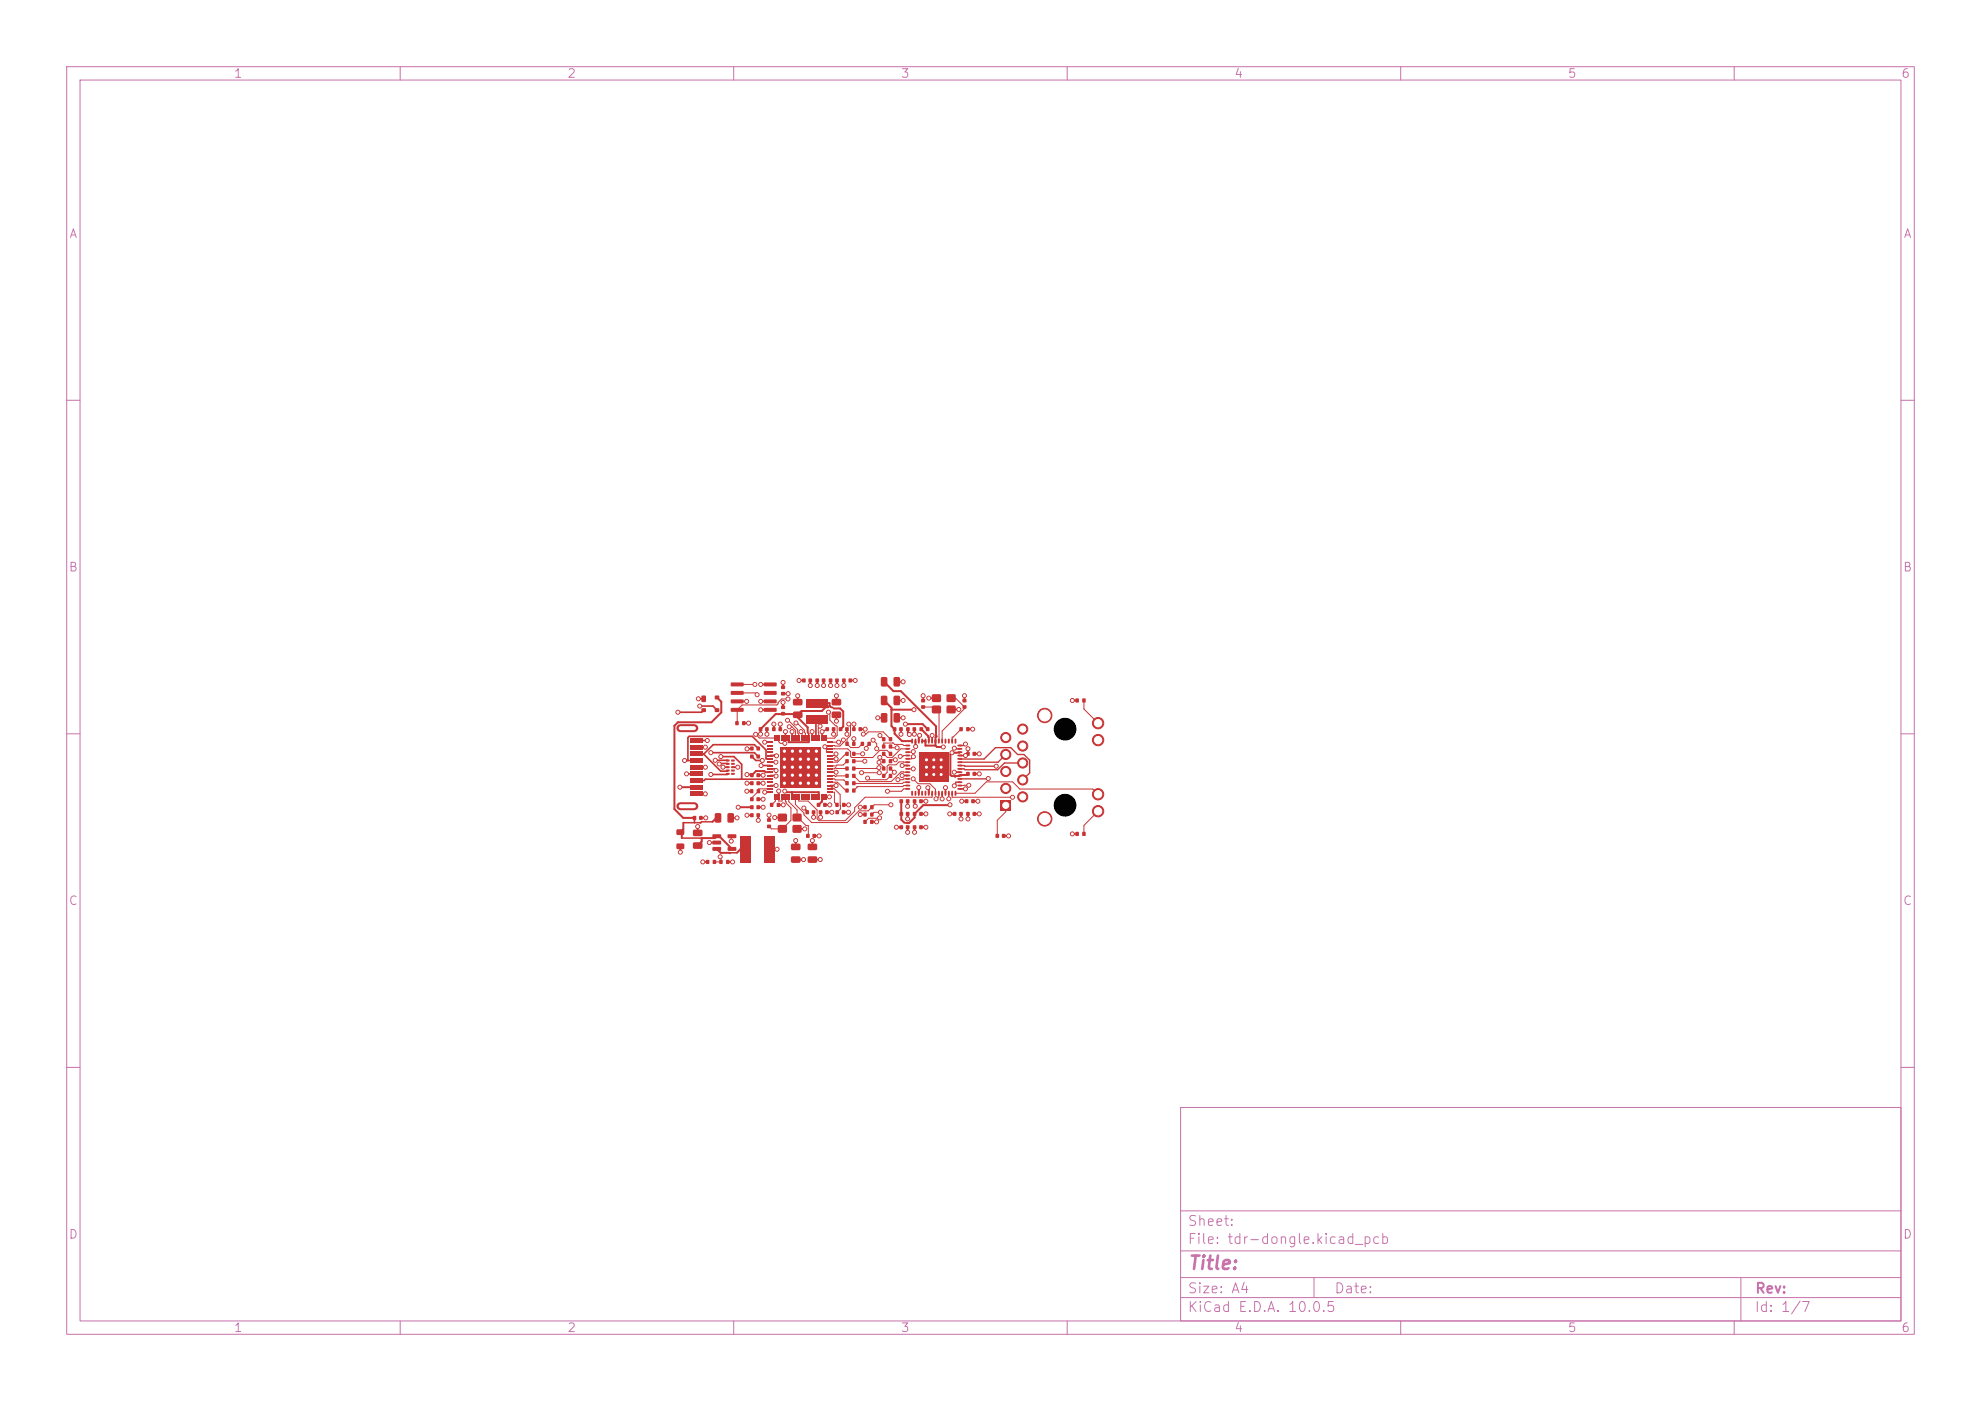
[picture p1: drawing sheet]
<svg xmlns="http://www.w3.org/2000/svg" width="297mm" height="210mm" viewBox="0 0 297 210" stroke-linecap="round" stroke-linejoin="round" font-family="sans-serif">
<defs><g id="words">
<text font-size="2" fill="#c872ab" x="178" y="190.8">Title:</text>
<g font-size="1.5" fill="#c872ab">
<text x="178" y="184.1">Sheet:</text>
<text x="178" y="186.8">File: tdr-dongle.kicad_pcb</text>
<text x="178" y="197">KiCad E.D.A. 10.0.5</text>
<text x="178" y="194.2">Size: A4</text>
<text x="200" y="194.2">Date:</text>
<text x="263" y="197">Id: 1/7</text>
<text x="263" y="194.2">Rev:</text>
</g>
<g font-size="1.3" fill="#c872ab">
<text x="35" y="12">1</text>
<text x="85" y="12">2</text>
<text x="135" y="12">3</text>
<text x="185" y="12">4</text>
<text x="235" y="12">5</text>
<text x="285" y="12">6</text>
<text x="10.3" y="36">A</text>
<text x="285.3" y="36">A</text>
<text x="10.2" y="86">B</text>
<text x="285.2" y="86">B</text>
<text x="10.2" y="136">C</text>
<text x="285.2" y="136">C</text>
<text x="10.2" y="186">D</text>
<text x="285.2" y="186">D</text>
<text x="35" y="200">1</text>
<text x="85" y="200">2</text>
<text x="135" y="200">3</text>
<text x="185" y="200">4</text>
<text x="235" y="200">5</text>
<text x="285" y="200">6</text>
</g>
</g></defs>
<g fill="none" stroke="#c872ab" stroke-width=".15">
<path d="M10 10h277v190h-277zM12 12h273v186h-273zM60 10v2M110 10v2M160 10v2M210 10v2M260 10v2M10 60h2M285 60h2M10 110h2M285 110h2M10 160h2"/>
<path d="M177 166h108v32h-108zM285 160h2M60 198v2M110 198v2M160 198v2M177 194.5h108M177 191.5h108M177 187.5h108M177 181.5h108M197 191.5v3M210 198v2M260 198v2"/>
<path d="M261 191.5v6.5"/>
</g>
<g fill="#c83434">
<path d="M126.8 111.2h.4v.6h-.4z"/>
<path d="M127.8 111.2h.4v.6h-.4z"/>
<path d="M127.8 109h.5v.6h-.5z"/>
<path d="M128.7 109h.5v.6h-.5z"/>
<path d="M143.9 109h.4v.6h-.4z"/>
<path d="M144.9 109h.4v.6h-.4z"/>
<path d="M126.8 114.9h.4v.6h-.4z"/>
<path d="M127.8 114.9h.4v.6h-.4z"/>
<path d="M132.1 101.5h.7l.2 .1v1.1l-.1 .2h-.6l-.2-.1z"/>
<path d="M134 101.5h.7l.2 .1v1.1l-.1 .2h-.6l-.2-.1z"/>
<path d="M117.1 106.7h.6v.5h-.6z"/>
<path d="M117.1 105.8h.6v.5h-.6z"/>
<path d="M132.1 106.9h.7l.2 .1v1.1l-.1 .2h-.6l-.2-.1z"/>
<path d="M134 106.9h.7l.2 .1v1.1l-.1 .2h-.6l-.2-.1z"/>
<path d="M112.5 120.7h.5v.6h-.5z"/>
<path d="M113.4 120.7h.5v.6h-.5z"/>
<path d="M112.5 117.1h.5v.6h-.5z"/>
<path d="M113.4 117.1h.5v.6h-.5z"/>
<path d="M124.1 118.6h.8v.3h-.8z"/>
<path d="M124.1 118.1h.8v.3h-.8z"/>
<path d="M124.1 117.6h.8v.3h-.8z"/>
<path d="M124.1 117.1h.8v.3h-.8z"/>
<path d="M124.1 116.6h.8v.3h-.8z"/>
<path d="M124.1 116.1h.8v.3h-.8z"/>
<path d="M124.1 115.6h.8v.3h-.8z"/>
<path d="M124.1 115.1h.8v.3h-.8z"/>
<path d="M124.1 114.6h.8v.3h-.8z"/>
<path d="M124.1 114.1h.8v.3h-.8z"/>
<path d="M124.1 113.6h.8v.3h-.8z"/>
<path d="M124.1 113.1h.8v.3h-.8z"/>
<path d="M124.1 112.6h.8v.3h-.8z"/>
<path d="M124.1 112.1h.8v.3h-.8z"/>
<path d="M124.1 111.6h.8v.3h-.8z"/>
<path d="M124.1 111.1h.8v.3h-.8z"/>
<path d="M123.6 110.1h.3v.9h-.3z"/>
<path d="M123.1 110.1h.3v.9h-.3z"/>
<path d="M122.6 110.1h.3v.9h-.3z"/>
<path d="M122.1 110.1h.3v.9h-.3z"/>
<path d="M121.6 110.1h.3v.9h-.3z"/>
<path d="M121.1 110.1h.3v.9h-.3z"/>
<path d="M120.6 110.1h.3v.9h-.3z"/>
<path d="M120.1 110.1h.3v.9h-.3z"/>
<path d="M119.6 110.1h.3v.9h-.3z"/>
<path d="M119.1 110.1h.3v.9h-.3z"/>
<path d="M118.6 110.1h.3v.9h-.3z"/>
<path d="M118.1 110.1h.3v.9h-.3z"/>
<path d="M117.6 110.1h.3v.9h-.3z"/>
<path d="M117.1 110.1h.3v.9h-.3z"/>
<path d="M116.6 110.1h.3v.9h-.3z"/>
<path d="M116.1 110.1h.3v.9h-.3z"/>
<path d="M115.1 111.1h.8v.3h-.8z"/>
<path d="M115.1 111.6h.8v.3h-.8z"/>
<path d="M115.1 112.1h.8v.3h-.8z"/>
<path d="M115.1 112.6h.8v.3h-.8z"/>
<path d="M115.1 113.1h.8v.3h-.8z"/>
<path d="M115.1 113.6h.8v.3h-.8z"/>
<path d="M115.1 114.1h.8v.3h-.8z"/>
<path d="M115.1 114.6h.8v.3h-.8z"/>
<path d="M115.1 115.1h.8v.3h-.8z"/>
<path d="M115.1 115.6h.8v.3h-.8z"/>
<path d="M115.1 116.1h.8v.3h-.8z"/>
<path d="M115.1 116.6h.8v.3h-.8z"/>
<path d="M115.1 117.1h.8v.3h-.8z"/>
<path d="M115.1 117.6h.8v.3h-.8z"/>
<path d="M115.1 118.1h.8v.3h-.8z"/>
<path d="M115.1 118.6h.8v.3h-.8z"/>
<path d="M116.1 119h.3v.9h-.3z"/>
<path d="M116.6 119h.3v.9h-.3z"/>
<path d="M117.1 119h.3v.9h-.3z"/>
<path d="M117.6 119h.3v.9h-.3z"/>
<path d="M118.1 119h.3v.9h-.3z"/>
<path d="M118.6 119h.3v.9h-.3z"/>
<path d="M119.1 119h.3v.9h-.3z"/>
<path d="M119.6 119h.3v.9h-.3z"/>
<path d="M120.1 119h.3v.9h-.3z"/>
<path d="M120.6 119h.3v.9h-.3z"/>
<path d="M121.1 119h.3v.9h-.3z"/>
<path d="M121.6 119h.3v.9h-.3z"/>
<path d="M122.1 119h.3v.9h-.3z"/>
<path d="M122.6 119h.3v.9h-.3z"/>
<path d="M123.1 119h.3v.9h-.3z"/>
<path d="M123.6 119h.3v.9h-.3z"/>
</g>
<g fill="#c83434" stroke="#c83434" stroke-width=".15">
<circle cx="122.4" cy="117.4" r=".31"/>
<circle cx="122.4" cy="116.2" r=".31"/>
<circle cx="122.4" cy="115" r=".31"/>
<circle cx="122.4" cy="113.8" r=".32"/>
<circle cx="122.4" cy="112.6" r=".31"/>
<circle cx="121.2" cy="117.4" r=".32"/>
<circle cx="121.2" cy="116.2" r=".32"/>
<circle cx="121.2" cy="115" r=".31"/>
<circle cx="121.2" cy="113.8" r=".32"/>
<circle cx="121.2" cy="112.6" r=".31"/>
<circle cx="120" cy="117.4" r=".31"/>
<circle cx="120" cy="116.2" r=".31"/>
<circle cx="120" cy="115" r=".31"/>
</g>
<path d="M117 112h6.1v6.1h-6.1z" fill="#c83434"/>
<g fill="#c83434" stroke="#c83434" stroke-width=".15">
<circle cx="120" cy="113.8" r=".32"/>
<circle cx="120" cy="112.6" r=".31"/>
<circle cx="118.8" cy="117.4" r=".32"/>
<circle cx="118.8" cy="116.2" r=".32"/>
<circle cx="118.8" cy="115" r=".32"/>
<circle cx="118.8" cy="113.8" r=".32"/>
<circle cx="118.8" cy="112.6" r=".32"/>
<circle cx="117.6" cy="117.4" r=".31"/>
<circle cx="117.6" cy="116.2" r=".31"/>
<circle cx="117.6" cy="115" r=".31"/>
<circle cx="117.6" cy="113.8" r=".32"/>
<circle cx="117.6" cy="112.6" r=".31"/>
</g>
<g fill="#c83434">
<path d="M129.1 111.2h.4v.6h-.4z"/>
<path d="M130.1 111.2h.4v.6h-.4z"/>
<path d="M115 123.6h.6v.5h-.6z"/>
<path d="M115 122.7h.6v.5h-.6z"/>
<path d="M108.9 113.9h.4l.1 .2h-.5z"/>
<path d="M108.9 114.4h.4l.1 .2h-.5z"/>
<path d="M108.9 114.9h.4l.1 .2h-.5z"/>
<path d="M108.9 115.4h.4l.1 .2h-.5z"/>
<path d="M108.9 115.9h.4l.1 .2h-.5z"/>
<path d="M109.6 115.9h.5l.1 .2h-.5z"/>
<path d="M109.6 115.4h.5l.1 .2h-.5z"/>
<path d="M109.6 114.9h.5l.1 .2h-.5z"/>
<path d="M109.6 114.4h.5l.1 .2h-.5z"/>
<path d="M109.6 113.9h.5l.1 .2h-.5z"/>
<path d="M123.8 109h.5v.6h-.5z"/>
<path d="M124.7 109h.5v.6h-.5z"/>
<path d="M124.3 101.7h.5v.6h-.5z"/>
<path d="M125.2 101.7h.5v.6h-.5z"/>
<path d="M109.6 102.3h1.8l.1 .5-.2 .1h-1.7l-.1-.2z"/>
<path d="M109.6 103.6h1.8l.1 .5-.2 .1h-1.7l-.1-.2z"/>
<path d="M109.6 104.9l1.8-.1 .1 .5-.2 .1h-1.7l-.1-.1z"/>
<path d="M109.6 106.1h1.8l.1 .5-.2 .1h-1.7l-.1-.1z"/>
<path d="M114.5 106.1h1.9v.5l-.1 .1h-1.7l-.1-.1z"/>
<path d="M114.5 104.9l1.9-.1v.5l-.1 .1h-1.7l-.1-.1z"/>
<path d="M114.5 103.6h1.9v.5l-.1 .1h-1.7l-.1-.2z"/>
<path d="M114.5 102.3h1.9v.5l-.1 .1h-1.7l-.1-.2z"/>
<path d="M126.8 118.2h.4v.6h-.4z"/>
<path d="M127.8 118.2h.4v.6h-.4z"/>
<path d="M124.7 106.7h1.3l.1 .2v.6l-.2 .2-1.1-.1-.1-.2z"/>
<path d="M124.7 104.8h1.3l.1 .2v.6l-.2 .2-1.1-.1-.1-.2z"/>
<path d="M144.3 105.7h.6v.5h-.6z"/>
<path d="M144.3 104.8h.6v.5h-.6z"/>
<path d="M122.5 120.4h.5v.5h-.5z"/>
<path d="M123.4 120.4h.5v.5h-.5z"/>
<path d="M112.5 115.9h.5v.6h-.5z"/>
<path d="M113.4 115.9h.5v.6h-.5z"/>
<path d="M134.9 121.7h.5v.6h-.5z"/>
<path d="M135.8 121.7h.5v.6h-.5z"/>
</g>
<g fill="none" stroke="#c83434" stroke-width=".28">
<path d="M135.8 118.3h.5M135.8 117.8h.5M135.8 117.3h.5M135.8 116.8h.5M135.8 116.3h.5M135.8 115.8h.5M135.8 115.3h.5M135.8 114.8h.5M135.8 114.3h.5M135.8 113.8h.5M135.8 113.3h.5M135.8 112.8h.5"/>
<path d="M135.8 112.3h.5M135.8 111.8h.5M136.7 110.8v.5M136.7 118.7v.5M137.2 110.8v.5M137.2 118.7v.5M137.8 110.8v.5M137.8 118.7v.5M138.2 110.8v.5M138.2 118.7v.5M138.7 110.8v.5M138.7 118.7v.5"/>
<path d="M139.3 110.8v.5M139.3 118.7v.5M139.7 110.8v.5M139.7 118.7v.5M140.2 110.8v.5M140.2 118.7v.5M140.7 110.8v.5M140.7 118.7v.5M141.2 110.8v.5M141.2 118.7v.5M141.7 110.8v.5M141.7 118.7v.5"/>
<path d="M142.2 110.8v.5M142.2 118.7v.5M142.8 110.8v.5M142.8 118.7v.5M143.2 110.8v.5M143.2 118.7v.5M143.7 118.3h.5M143.7 117.8h.5M143.7 117.3h.5M143.7 116.8h.5M143.7 116.3h.5M143.7 115.8h.5"/>
<path d="M143.7 115.3h.5M143.7 114.8h.5M143.7 114.3h.5M143.7 113.8h.5M143.7 113.3h.5M143.7 112.8h.5M143.7 112.3h.5M143.7 111.8h.5"/>
</g>
<g fill="#c83434" stroke="#c83434" stroke-width=".15">
<circle cx="138.9" cy="113.9" r=".3"/>
<circle cx="138.9" cy="115" r=".3"/>
<circle cx="138.9" cy="116.1" r=".3"/>
<circle cx="140" cy="113.9" r=".3"/>
<circle cx="140" cy="115" r=".3"/>
</g>
<path d="M137.8 112.8h4.4v4.4h-4.4z" fill="#c83434"/>
<g fill="#c83434" stroke="#c83434" stroke-width=".15">
<circle cx="140" cy="116.1" r=".3"/>
<circle cx="141.1" cy="113.9" r=".3"/>
<circle cx="141.1" cy="115" r=".3"/>
<circle cx="141.1" cy="116.1" r=".3"/>
</g>
<g fill="#c83434">
<path d="M125.3 120.4h.4v.5h-.4z"/>
<path d="M126.3 120.4h.4v.5h-.4z"/>
<path d="M126.8 117.1h.4v.6h-.4z"/>
<path d="M127.8 117.1h.4v.6h-.4z"/>
<path d="M142.9 121.7h.5v.6h-.5z"/>
<path d="M143.8 121.7h.5v.6h-.5z"/>
<path d="M116.7 123.7h1.2v1.1h-1.2z"/>
<path d="M118.9 123.7h1.2v1.1h-1.2z"/>
<path d="M118.9 122h1.2v1.1h-1.2z"/>
<path d="M116.7 122h1.2v1.1h-1.2z"/>
<path d="M129.5 121.8h.4v.6h-.4z"/>
<path d="M130.5 121.8h.4v.6h-.4z"/>
<path d="M118.9 106.7h1.3l.1 .2v.6l-.2 .2-1.1-.1-.1-.2z"/>
<path d="M118.9 104.8h1.3l.1 .2v.6l-.2 .2-1.1-.1-.1-.2z"/>
<path d="M105.9 128.9h.4v.6h-.4z"/>
<path d="M106.9 128.9h.4v.6h-.4z"/>
<path d="M112.5 121.9h.5v.6h-.5z"/>
<path d="M113.4 121.9h.5v.6h-.5z"/>
<path d="M122.3 101.7h.5v.6h-.5z"/>
<path d="M123.2 101.7h.5v.6h-.5z"/>
<path d="M120.3 101.7h.5v.6h-.5z"/>
<path d="M121.2 101.7h.5v.6h-.5z"/>
<path d="M115.8 109h.5v.6h-.5z"/>
<path d="M116.7 109h.5v.6h-.5z"/>
<path d="M101.5 126.5l1-.1 .1 .2v.6l-.2 .1h-.9l-.1-.2z"/>
<path d="M101.5 124.4l1-.1 .1 .2v.5l-.2 .2h-.9l-.1-.2z"/>
<path d="M103.9 122.3h.5v.6h-.5z"/>
<path d="M104.8 122.3h.5v.6h-.5z"/>
<path d="M120.8 121.5h.5v.5h-.5z"/>
<path d="M121.7 121.5h.5v.5h-.5z"/>
<path d="M107.2 121.9h.7l.2 .1v1.1l-.1 .2h-.6l-.2-.1z"/>
<path d="M109.1 121.9h.7l.2 .1 .1 1.1-.2 .2h-.6l-.2-.1z"/>
<path d="M144.7 119.8h.5v.6h-.5z"/>
<path d="M145.6 119.8h.5v.6h-.5z"/>
<path d="M132.3 116h.4v.6h-.4z"/>
<path d="M133.3 116h.4v.6h-.4z"/>
<path d="M144.9 112.7h.5v.6h-.5z"/>
<path d="M145.8 112.7h.5v.6h-.5z"/>
<path d="M139.8 105.8h1.2v1.1h-1.2z"/>
<path d="M142 105.8h1.2v1.1h-1.2z"/>
<path d="M142 104.1h1.2v1.1h-1.2z"/>
<path d="M139.8 104.1h1.2v1.1h-1.2z"/>
<path d="M161.3 104.7h.4v.6h-.4z"/>
<path d="M162.3 104.7h.4v.6h-.4z"/>
<path d="M137.9 109h.5v.6h-.5z"/>
<path d="M138.8 109h.5v.6h-.5z"/>
<path d="M126.8 116h.4v.6h-.4z"/>
<path d="M127.8 116h.4v.6h-.4z"/>
<path d="M126.3 101.7h.5v.6h-.5z"/>
<path d="M127.2 101.7h.5v.6h-.5z"/>
<path d="M129.5 122.9h.4v.6h-.4z"/>
<path d="M130.5 122.9h.4v.6h-.4z"/>
<path d="M150 120h1.6v1.5h-1.6z"/>
</g>
<g fill="#c83434" stroke="#c83434" stroke-width=".15">
<circle cx="153.3" cy="119.4" r=".76"/>
<circle cx="150.8" cy="118.2" r=".76"/>
<circle cx="153.3" cy="116.9" r=".76"/>
<circle cx="150.8" cy="115.6" r=".76"/>
<circle cx="153.3" cy="114.4" r=".76"/>
<circle cx="150.8" cy="113.1" r=".76"/>
<circle cx="153.3" cy="111.8" r=".76"/>
<circle cx="150.8" cy="110.6" r=".76"/>
<circle cx="153.3" cy="109.3" r=".76"/>
<circle cx="164.6" cy="121.6" r=".85"/>
<circle cx="164.6" cy="119.1" r=".85"/>
<circle cx="164.6" cy="110.9" r=".85"/>
<circle cx="164.6" cy="108.4" r=".85"/>
<circle cx="156.6" cy="107.2" r="1.08"/>
<circle cx="156.6" cy="122.7" r="1.08"/>
</g>
<g fill="#c83434">
<path d="M125.8 109h.5v.6h-.5z"/>
<path d="M126.7 109h.5v.6h-.5z"/>
<path d="M126.8 112.7h.4v.6h-.4z"/>
<path d="M127.8 112.7h.4v.6h-.4z"/>
<path d="M129.5 120.7h.4v.6h-.4z"/>
<path d="M130.5 120.7h.4v.6h-.4z"/>
<path d="M105.2 104.3h.5l.1 .1v.7l-.1 .1-.4 .1-.1-.2z"/>
<path d="M105.2 106.2h.6v.5h-.6z"/>
<path d="M107.2 106.2h.6v.5h-.6z"/>
<path d="M107.2 104.3h.6v.5h-.6z"/>
<path d="M132.3 111.6h.4v.6h-.4z"/>
<path d="M133.3 111.6h.4v.6h-.4z"/>
<path d="M136.9 123.7h.5v.6h-.5z"/>
<path d="M137.8 123.7h.5v.6h-.5z"/>
<path d="M134.9 123.7h.5v.6h-.5z"/>
<path d="M135.8 123.7h.5v.6h-.5z"/>
<path d="M126.8 113.8h.4v.6h-.4z"/>
<path d="M127.8 113.8h.4v.6h-.4z"/>
<path d="M132.1 104.3h.7l.2 .1v1.1l-.1 .2h-.6l-.2-.1z"/>
<path d="M134 104.3h.7l.2 .1v1.1l-.1 .2h-.6l-.2-.1z"/>
<path d="M135.9 109h.5v.6h-.5z"/>
<path d="M136.8 109h.5v.6h-.5z"/>
<path d="M118.6 128.4h1.3l.1 .2v.6l-.2 .2-1.1-.1-.1-.2z"/>
<path d="M118.6 126.5h1.3l.1 .2v.6l-.2 .2-1.1-.1-.1-.2z"/>
<path d="M110.9 125.3h1.5v4h-1.5z"/>
<path d="M114.5 125.3h1.5v4h-1.5z"/>
<path d="M120.9 107.2h3.2v1.2h-3.2z"/>
<path d="M120.9 104.8h3.2v1.2h-3.2z"/>
<path d="M120.9 125h.5v.6h-.5z"/>
<path d="M121.8 125h.5v.6h-.5z"/>
<path d="M136.9 119.8h.5v.6h-.5z"/>
<path d="M137.8 119.8h.5v.6h-.5z"/>
<path d="M132.3 114.9h.4v.6h-.4z"/>
<path d="M133.3 114.9h.4v.6h-.4z"/>
<path d="M106.8 125.1h1.2l.1 .5-.1 .1-1.1-.1-.1-.1z"/>
<path d="M106.8 126h1.2l.1 .5-.1 .1h-1.1l-.1-.1z"/>
<path d="M106.8 127h1.2l.1 .5-.1 .1-1.1-.1-.1-.1z"/>
<path d="M109.1 127h1.2l.1 .5-.2 .1-1-.1-.1-.1z"/>
<path d="M109.1 125.1h1.2l.1 .5-.2 .1-1-.1-.1-.1z"/>
<path d="M134.9 119.8h.5v.6h-.5z"/>
<path d="M135.8 119.8h.5v.6h-.5z"/>
<path d="M161.3 124.7h.4v.6h-.4z"/>
<path d="M162.3 124.7h.4v.6h-.4z"/>
<path d="M133.9 109h.5v.6h-.5z"/>
<path d="M134.8 109h.5v.6h-.5z"/>
<path d="M144.9 115.7h.5v.6h-.5z"/>
<path d="M145.8 115.7h.5v.6h-.5z"/>
<path d="M103.9 126.3h1.3l.1 .2v.6l-.2 .2-1.1-.1-.1-.2z"/>
<path d="M103.9 124.4h1.3l.1 .2v.6l-.2 .2-1.1-.1-.1-.2z"/>
<path d="M149.3 125h.5v.6h-.5z"/>
<path d="M150.2 125h.5v.6h-.5z"/>
<path d="M125.3 121.5h.5v.5h-.5z"/>
<path d="M126.2 121.5h.5v.5h-.5z"/>
<path d="M107.9 128.9h.4v.6h-.4z"/>
<path d="M108.9 128.9h.4v.6h-.4z"/>
<path d="M110.3 108.1h.4v.6h-.4z"/>
<path d="M111.3 108.1h.4v.6h-.4z"/>
<path d="M113.8 109h.5v.6h-.5z"/>
<path d="M114.7 109h.5v.6h-.5z"/>
<path d="M138.1 105.7h.6v.5h-.6z"/>
<path d="M138.1 104.8h.6v.5h-.6z"/>
<path d="M136.9 121.7h.5v.6h-.5z"/>
<path d="M137.8 121.7h.5v.6h-.5z"/>
<path d="M112.5 113.1h.5v.6h-.5z"/>
<path d="M113.4 113.1h.5v.6h-.5z"/>
<path d="M103.4 117.7h1.9v.6h-1.9z"/>
<path d="M103.4 115.7h1.9v.6h-1.9z"/>
<path d="M103.4 113.7h1.9v.6h-1.9z"/>
<path d="M103.4 111.7h1.9v.6h-1.9z"/>
<path d="M103.4 110.7h1.9v.6h-1.9z"/>
<path d="M103.4 112.7h1.9v.6h-1.9z"/>
<path d="M103.4 114.7h1.9v.6h-1.9z"/>
<path d="M103.4 116.7h1.9v.6h-1.9z"/>
<path d="M103.4 118.7h1.9v.6h-1.9z"/>
</g>
<path d="M102 109.2h2.1M102 120.9h2.1" fill="none" stroke="#c83434" stroke-width="1.2"/>
<g fill="#c83434">
<path d="M112.5 118.3h.4v.6h-.4z"/>
<path d="M113.5 118.3h.4v.6h-.4z"/>
<path d="M117.1 103.7h.6v.5h-.6z"/>
<path d="M117.1 102.8h.6v.5h-.6z"/>
<path d="M132.3 113.8h.4v.6h-.4z"/>
<path d="M133.3 113.8h.4v.6h-.4z"/>
<path d="M112.5 111.9h.5v.6h-.5z"/>
<path d="M113.4 111.9h.5v.6h-.5z"/>
<path d="M132.3 110.5h.4v.6h-.4z"/>
<path d="M133.3 110.5h.4v.6h-.4z"/>
<path d="M144.9 121.7h.5v.6h-.5z"/>
<path d="M145.8 121.7h.5v.6h-.5z"/>
<path d="M115.5 120.4h.4v.5h-.4z"/>
<path d="M116.5 120.4h.4v.5h-.4z"/>
<path d="M121.1 128.4h1.3l.1 .2v.6l-.2 .2-1.1-.1-.1-.2z"/>
<path d="M121.1 126.5h1.3l.1 .2v.6l-.2 .2-1.1-.1-.1-.2z"/>
<path d="M132.3 112.7h.4v.6h-.4z"/>
<path d="M133.3 112.7h.4v.6h-.4z"/>
<path d="M122.8 121.5h.5v.5h-.5z"/>
<path d="M123.7 121.5h.5v.5h-.5z"/>
<path d="M112.5 119.5h.5v.6h-.5z"/>
<path d="M113.4 119.5h.5v.6h-.5z"/>
</g>
<g fill="#c83434" stroke="#c83434" stroke-width=".15">
<circle cx="122.9" cy="108.8" r=".3"/>
<circle cx="127.3" cy="108.5" r=".3"/>
<circle cx="146.8" cy="116" r=".3"/>
<circle cx="146.8" cy="122" r=".3"/>
<circle cx="138.8" cy="124" r=".3"/>
<circle cx="143.8" cy="106.4" r=".3"/>
<circle cx="141.2" cy="119.8" r=".3"/>
<circle cx="135.4" cy="107.6" r=".3"/>
<circle cx="129.7" cy="109.3" r=".3"/>
<circle cx="131.4" cy="123.2" r=".3"/>
<circle cx="135.4" cy="102.2" r=".3"/>
<circle cx="115" cy="110.1" r=".3"/>
<circle cx="146.8" cy="113" r=".3"/>
<circle cx="124.4" cy="120.7" r=".3"/>
<circle cx="136.1" cy="122.8" r=".3"/>
<circle cx="116.1" cy="122.5" r=".3"/>
<circle cx="127.2" cy="121.8" r=".3"/>
<circle cx="110.6" cy="115" r=".3"/>
<circle cx="113.7" cy="123" r=".3"/>
<circle cx="121.5" cy="102.8" r=".3"/>
<circle cx="122" cy="122.5" r=".3"/>
<circle cx="117.4" cy="102.3" r=".3"/>
<circle cx="106.4" cy="126.3" r=".3"/>
<circle cx="122.8" cy="125.3" r=".3"/>
<circle cx="117" cy="108.5" r=".3"/>
<circle cx="138.8" cy="122" r=".3"/>
<circle cx="119.6" cy="104.3" r=".3"/>
<circle cx="117.4" cy="105.3" r=".3"/>
<circle cx="115.3" cy="122.2" r=".3"/>
<circle cx="108.4" cy="115" r=".3"/>
<circle cx="135.4" cy="105" r=".3"/>
<circle cx="104.7" cy="104.7" r=".3"/>
<circle cx="105.7" cy="115" r=".3"/>
<circle cx="110.5" cy="122.6" r=".3"/>
<circle cx="135.1" cy="110.1" r=".3"/>
<circle cx="121.8" cy="126" r=".3"/>
<circle cx="116.4" cy="117.8" r=".3"/>
<circle cx="151.2" cy="125.3" r=".3"/>
<circle cx="104.6" cy="123.9" r=".3"/>
<circle cx="146.6" cy="120.1" r=".3"/>
<circle cx="125.4" cy="104.3" r=".3"/>
<circle cx="125.5" cy="102.8" r=".3"/>
<circle cx="114.1" cy="106.4" r=".3"/>
<circle cx="114.4" cy="121" r=".3"/>
<circle cx="137.1" cy="110.1" r=".3"/>
<circle cx="114.4" cy="116.2" r=".3"/>
<circle cx="127" cy="110.1" r=".3"/>
<circle cx="114.4" cy="119.8" r=".3"/>
<circle cx="119.3" cy="126" r=".3"/>
<circle cx="124.7" cy="121.8" r=".3"/>
<circle cx="128.2" cy="102" r=".3"/>
<circle cx="105.7" cy="112" r=".3"/>
<circle cx="125" cy="110.1" r=".3"/>
<circle cx="136.1" cy="124.8" r=".3"/>
<circle cx="136.1" cy="120.9" r=".3"/>
<circle cx="120.6" cy="124.2" r=".3"/>
<circle cx="114.4" cy="117.4" r=".3"/>
<circle cx="123.5" cy="102.8" r=".3"/>
<circle cx="127.2" cy="120.7" r=".3"/>
<circle cx="114.1" cy="105.1" r=".3"/>
<circle cx="117.4" cy="120.7" r=".3"/>
<circle cx="144.1" cy="122.8" r=".3"/>
<circle cx="144.8" cy="118.2" r=".3"/>
<circle cx="109.8" cy="129.2" r=".3"/>
<circle cx="144.6" cy="104.3" r=".3"/>
<circle cx="105.8" cy="122.6" r=".3"/>
<circle cx="145.8" cy="109.3" r=".3"/>
<circle cx="128" cy="110.7" r=".3"/>
<circle cx="139.2" cy="104.7" r=".3"/>
<circle cx="138.8" cy="120.1" r=".3"/>
<circle cx="138.4" cy="104.3" r=".3"/>
<circle cx="129" cy="122.1" r=".3"/>
<circle cx="160.8" cy="125" r=".3"/>
<circle cx="141.8" cy="118.1" r=".3"/>
<circle cx="143.1" cy="115.8" r=".3"/>
<circle cx="123" cy="128.9" r=".3"/>
<circle cx="122.5" cy="102.8" r=".3"/>
<circle cx="124.5" cy="102.8" r=".3"/>
<circle cx="126.5" cy="102.8" r=".3"/>
<circle cx="125.4" cy="113.8" r=".3"/>
<circle cx="124.4" cy="119.4" r=".3"/>
<circle cx="144.2" cy="120.1" r=".3"/>
<circle cx="116.8" cy="118.6" r=".3"/>
<circle cx="112" cy="118.6" r=".3"/>
<circle cx="112" cy="122.2" r=".3"/>
<circle cx="123" cy="122.5" r=".3"/>
<circle cx="129" cy="121" r=".3"/>
<circle cx="135.2" cy="114.8" r=".3"/>
<circle cx="160.8" cy="105" r=".3"/>
<circle cx="139.8" cy="110.2" r=".3"/>
<circle cx="137.1" cy="124.8" r=".3"/>
<circle cx="119.8" cy="102" r=".3"/>
<circle cx="135.2" cy="116.2" r=".3"/>
<circle cx="131.6" cy="107.6" r=".3"/>
<circle cx="118.8" cy="109.7" r=".3"/>
<circle cx="145.1" cy="122.8" r=".3"/>
<circle cx="105.4" cy="129.2" r=".3"/>
<circle cx="121.8" cy="109.7" r=".3"/>
<circle cx="120.5" cy="128.9" r=".3"/>
<circle cx="128" cy="108.5" r=".3"/>
<circle cx="112.2" cy="108.4" r=".3"/>
<circle cx="145.1" cy="112.2" r=".3"/>
<circle cx="125.4" cy="117.8" r=".3"/>
<circle cx="117.8" cy="109.7" r=".3"/>
<circle cx="114.7" cy="111.2" r=".3"/>
<circle cx="123.2" cy="109.7" r=".3"/>
<circle cx="125.4" cy="108.1" r=".3"/>
<circle cx="125.4" cy="115.8" r=".3"/>
<circle cx="114.7" cy="118.8" r=".3"/>
<circle cx="144.8" cy="113.2" r=".3"/>
<circle cx="116.5" cy="127.3" r=".3"/>
<circle cx="112" cy="117.4" r=".3"/>
<circle cx="118.2" cy="104" r=".3"/>
<circle cx="134.4" cy="124" r=".3"/>
<circle cx="116" cy="108.5" r=".3"/>
<circle cx="114.1" cy="102.6" r=".3"/>
<circle cx="142.4" cy="122" r=".3"/>
<circle cx="136.9" cy="115.2" r=".3"/>
<circle cx="131.8" cy="115.1" r=".3"/>
<circle cx="137.8" cy="118" r=".3"/>
<circle cx="142.7" cy="112.8" r=".3"/>
<circle cx="142.4" cy="120.6" r=".3"/>
<circle cx="136.3" cy="110.1" r=".3"/>
<circle cx="141.4" cy="112" r=".3"/>
<circle cx="120.5" cy="121.1" r=".3"/>
<circle cx="110.7" cy="121" r=".3"/>
<circle cx="112" cy="116.1" r=".3"/>
<circle cx="114" cy="110" r=".3"/>
<circle cx="116.4" cy="113.3" r=".3"/>
<circle cx="117.7" cy="118.6" r=".3"/>
<circle cx="129.4" cy="110" r=".3"/>
<circle cx="125.3" cy="113" r=".3"/>
<circle cx="134.5" cy="112.1" r=".3"/>
<circle cx="123.7" cy="111.9" r=".3"/>
<circle cx="126.4" cy="110.9" r=".3"/>
<circle cx="134.2" cy="113.9" r=".3"/>
<circle cx="125.7" cy="111.2" r=".3"/>
<circle cx="134.1" cy="115.8" r=".3"/>
<circle cx="131.8" cy="115.8" r=".3"/>
<circle cx="129.2" cy="115.8" r=".3"/>
<circle cx="130.1" cy="116.6" r=".3"/>
<circle cx="124.2" cy="106.8" r=".3"/>
<circle cx="113.2" cy="102.6" r=".3"/>
<circle cx="119.3" cy="108.4" r=".3"/>
<circle cx="118.1" cy="104.8" r=".3"/>
<circle cx="120.1" cy="109.7" r=".3"/>
<circle cx="118.1" cy="108" r=".3"/>
<circle cx="111.9" cy="105.1" r=".3"/>
<circle cx="118.3" cy="108.9" r=".3"/>
<circle cx="113.5" cy="104.1" r=".3"/>
<circle cx="132" cy="121.8" r=".3"/>
<circle cx="142.2" cy="119.7" r=".3"/>
<circle cx="117.7" cy="111.4" r=".3"/>
<circle cx="131.9" cy="122.6" r=".3"/>
<circle cx="113.3" cy="110.1" r=".3"/>
<circle cx="145.2" cy="117.7" r=".3"/>
<circle cx="102.6" cy="114" r=".3"/>
<circle cx="101.6" cy="106.8" r=".3"/>
<circle cx="116.3" cy="114.2" r=".3"/>
<circle cx="102.9" cy="116" r=".3"/>
<circle cx="104.9" cy="105.8" r=".3"/>
<circle cx="112" cy="112.3" r=".3"/>
<circle cx="114.1" cy="114.8" r=".3"/>
<circle cx="116.3" cy="115.5" r=".3"/>
<circle cx="114.3" cy="114" r=".3"/>
<circle cx="107.2" cy="114" r=".3"/>
<circle cx="116.4" cy="116.3" r=".3"/>
<circle cx="105.7" cy="119" r=".3"/>
<circle cx="108.1" cy="113.4" r=".3"/>
<circle cx="107.8" cy="114.5" r=".3"/>
<circle cx="133.6" cy="120.6" r=".3"/>
<circle cx="136.9" cy="116.7" r=".3"/>
<circle cx="140.3" cy="119.7" r=".3"/>
<circle cx="129.9" cy="112.2" r=".3"/>
<circle cx="106" cy="111" r=".3"/>
<circle cx="106.6" cy="116.1" r=".3"/>
<circle cx="106.6" cy="112.8" r=".3"/>
<circle cx="137.9" cy="110.2" r=".3"/>
<circle cx="137.2" cy="120.8" r=".3"/>
<circle cx="139.1" cy="118.1" r=".3"/>
<circle cx="137" cy="106.4" r=".3"/>
<circle cx="151.8" cy="119.5" r=".3"/>
<circle cx="143.1" cy="117.8" r=".3"/>
<circle cx="148.2" cy="116.7" r=".3"/>
<circle cx="149.4" cy="114.9" r=".3"/>
<circle cx="143.1" cy="112.2" r=".3"/>
<circle cx="144.7" cy="111.5" r=".3"/>
<circle cx="137.3" cy="111.9" r=".3"/>
<circle cx="135.7" cy="108.5" r=".3"/>
<circle cx="136.9" cy="112.7" r=".3"/>
<circle cx="131.9" cy="113.5" r=".3"/>
<circle cx="130.9" cy="110.9" r=".3"/>
<circle cx="131.4" cy="112.2" r=".3"/>
<circle cx="135" cy="113.4" r=".3"/>
<circle cx="131.9" cy="110.2" r=".3"/>
<circle cx="136.9" cy="113.4" r=".3"/>
<circle cx="131.8" cy="114.3" r=".3"/>
<circle cx="134.6" cy="116.9" r=".3"/>
<circle cx="129.3" cy="113" r=".3"/>
<circle cx="129.7" cy="114.1" r=".3"/>
<circle cx="133.1" cy="118.6" r=".3"/>
<circle cx="109.6" cy="126.1" r=".3"/>
<circle cx="108" cy="128.4" r=".3"/>
<circle cx="101.9" cy="118" r=".3"/>
<circle cx="102" cy="127.7" r=".3"/>
</g>
<g fill="none" stroke="#c83434" stroke-width=".15">
<path d="M110.5 102.6h2.7M110.5 105.1h1.4M110.5 103.9h2.7l.3 .2M113.3 110.1l.5 .5h2.4M115.5 118.3h-1.8v.3l-1 1v.2M116.2 119.5v.6l-.5 .5M116.7 119.5v.6h.5v-.6M116.7 110.6v.6l.3 .2h.7M117.8 119.5v.6M118.1 108h.1l1.4 1.4 .1 1.2M118.1 104.8h-.9l-.5 .5v.2l-.2 .2h-5.2l-.8 .7v2M118.2 119.5v.7l1.3 1.2v1.2h.1l1.2 1.1h.4l-.1 1.6"/>
<path d="M118.3 108.9h.4l.6 .6v1.1M119.3 119.5v1.1l1.2 1.3v.2l1.2 1.2h5.3l1.8-1.7h1.4l.9-1h2.5M119.3 108.4h.2l1.1 1.1v.3l.2 .1v.7M120.1 109.7l.1 .1v.8M122.9 108.9l-.2 .3 .1 1.4M123.7 111.9l.2 .3v.6h.6M124.2 106.8l.2 .2v1l1.1 .9v1.3l-.4 .4h-1.3h-.1M124.5 112.3h2.6l.4 .4v.7l.2 .2h3.1l1.1-1.1h1.1l.5 .5M124.5 118.8h.6v1.5l.4 .4M124.5 118.3l.1-.2h.2l.3 .2 .9 .8v2.2l-.5 .5M124.5 117.3h1.1l1.2 1.2h.2M124.5 116.8h.6l.1 .1h1.3l.5 .5"/>
<path d="M124.5 116.3h.6l.1 .1 .2-.1h1.6M124.5 111.3h1.2M125.3 113l-.2 .3h-.6M126.4 110.9v.4l-.5 .5h-1.4M126.4 110.9h.1M127 115.2h-1.6l-.2-.1-.1 .2h-.6M127 114.1l-.6 .6h-.9l-.1 .1h-.9M127 113h-.2l-1.2 1.3h-1.1M127.3 108.5l.2 .3v1.4l-.5 .6v.7l.5 .6h1.2l.6-.6M128 113h1.3M128 114.1h1.7M129.2 115.8h2.6"/>
<path d="M129.4 110h.4l.4-.3h2.2l1.1 1.1M130.3 111.5l-.4 .4v.3M130.9 110.9l.5 .6v.7M131.8 115.1l-.2 .1h-3.6M131.8 114.3l.7 .7v.2M131.9 113.5l.6 .6M131.9 110.2l.6 .6M133.5 111.9l.2 .2h.8M133.5 115.2l.6 .6M133.5 116.3l-.6 .6h-2.6l-.2-.3M134.1 115.8h.1M134.2 113.9h-.5l-.2 .2"/>
<path d="M136.1 115.3h.8M136.1 118.3h-.6l-.4 .3h-2M136.1 117.3h-.6l-.2 .1h-7.3M136.1 116.8l-1.5 .1M136.1 114.3l-1.3-.1-.5 .5h-1.1l-.2 .2v.9l-.5 .5M136.1 113.3l-1.1 .1M136.1 112.3h-1l-1.3 1.2h-.8l-.5-.5M136.1 111.8h-.6l-.2-.2h-1.2l-.2-.3-1.4 .1v.5M136.1 115.8l-1-.1-1.5 1.5h-4.7l-.9-.9M136.1 117.8h-.6l-.1 .1h-6.9l-.5 .6M136.9 116.7l.7 .8h1.8l.8 .8v.6M136.9 115.2v.1"/>
<path d="M136.9 112.7l-.8 .1M136.9 113.4l-.2 .4h-.6M138.4 106h1.6l.8 .7-.1 4.4M139.7 118.9v.6h-10l-1.6 1.6v.5l-1.4 1.4h-3.9l-.3-.3v-1.3l-1.3-1.3h-1.5v-.6M140.7 118.9v.6h-.1l-.3 .2M142.2 118.9v.8M142.6 104.7h.7l1.3 1.3v.2l-3.4 3.4v1.5M142.8 118.9v.6h9M143.2 118.9h3l1.7-1.7h3.9l1.1 1.1h10.9l.8 .8M144.1 109.3l-1.2 1.2h-.1v.6M145.2 117.7l-1.3 .1M162.5 105v1.3l2.1 2.1"/>
<path d="M107.5 126.3h.1M108 128.4l.1 .2v.6h-1M109.7 125.4l-.1 .1v.6M115.7 120.6v.1M117.8 120.1h.1M117.8 120.1l.1 .3 .7 .7v1.9l-1.3 1.3h-1.6l-.4-.4M131.9 122.6l-1.7 .1-.5 .5M132 121.8h-1l-.3 .3M150.8 120.7v1l-1.3 1.3v2.3M164.6 121.6l-2.1 2.1v1.3"/>
</g>
<g fill="none" stroke="#c83434" stroke-width=".25">
<path d="M102.6 114h1.7M102.9 116h1.4M104.3 115h1.5M104.3 112h1.5M104.3 119h1.4M104.3 111h1.7M104.7 104.8h.8M104.9 105.8h2l.6 .7M105.5 113l2.6 2.6h.9l.1-.1M105.5 106.5l-.3 .3h-3.6M106.6 112.8h6.5l.6 .6M107.2 114h1.9"/>
<path d="M108.1 113.4h1.9l1.2 1.2v2.2M108.4 115h.7M109.1 114.5h-1.3M109.1 116l-.1 .1h-2.4M109.9 115h.7M111.5 108.4h.7M112 118.6h.7M112 117.4h.7M112.7 112.2l-.7 .1M112.7 113.4l.6 .6h1M113.7 117.4h.7M113.7 116.2h.7"/>
<path d="M113.7 119.8h.7M113.7 112.2l-.6-.6h-6.2l-1.3 1.4h-1.3M114 105.1h1.5M114 106.4h1.5M114 102.6h1.5M114.1 114.8h1.4M114.7 111.3h.8M114.7 118.8h.8M115 109.3v.8M115.5 117.8h.8M115.5 116.3h.9M115.5 113.8h-.7v-1.4l-2-2h-9.5l-.2 .2v3.4"/>
<path d="M115.5 114.3h.8M115.5 115.3h.7l.1 .2M115.5 116.8h-9.7l-.2 .2h-1.3M116 108.5v.8M116.7 118.6v.9M117 108.5v.8M117.4 102.3v.7M117.4 105.3v.7M117.4 104h.8M117.8 109.7v.9M118.7 109.7v.9M119.6 104.3v1"/>
<path d="M119.8 102h.7M121.5 102v.8M121.7 109.7v.9M122.3 107.8l-.1 2.8M122.5 102v.8M123.2 109.7v.9M123.5 102v.8M123.7 119.5h.6M124.5 117.8h.8M124.5 115.8h.8M124.5 113.8h.8M124.5 102v.8"/>
<path d="M125 109.3v.8M125.4 104.3v1M125.4 107.2v.9M125.5 102v.8M126.5 102v.8M127 109.3v.8M127.5 102h.7M128 110.7v.8M128 108.5v.8M129 109.3h.7M131.6 107.6h.9M134.4 102.2h1"/>
<path d="M134.4 105h1M134.4 107.6h1M135.1 109.3v.8M135.2 116.3h.9M135.2 114.8h.9M137.1 109.3v.8M138.4 104.3v.7M139.3 104.7h1.1M139.7 110.2v.9M141.2 118.9v.9M141.7 118.1v.8M142.6 106.4h1.1"/>
<path d="M143.1 115.8h.8M143.9 118.3h.9M143.9 113.3h.9M144.6 104.3v.7M145.1 109.3h.7M145.1 112.2v.8M146.1 116h.7M146.1 113h.7M160.8 105h.7M104.6 123.9v1M105.1 122.6h.7M105.4 129.2h.7"/>
<path d="M106.3 126.3h1.2M109.1 129.2h.7M109.5 122.6h1M112 122.2h.7M113.7 121h.7M113.7 122.2v.8M115.3 122.2v.7M115.3 127.3h1.2M116.2 122.6h1.1M116.7 120.7h.7M119.3 126v1M119.3 128.9h1.2"/>
<path d="M119.5 124.3h1.1M121.8 126v1M121.8 128.9h1.2M122 121.8v.7M122.1 125.3h.7M123 121.8v.7M123.7 120.7h.7M124 121.8h.7M126.5 121.8h.7M126.5 120.7h.7M129 121h.7M129 122.1h.7"/>
<path d="M130.7 123.2h.7M134.4 124h.7M136.1 120.1v.8M136.1 122v.8M136.1 124v.8M137.1 124v.8M138.1 120.1h.7M138.1 122h.7M138.1 124h.7M142.4 122h.7M144.1 122v.8M144.2 120.1h.7"/>
<path d="M145.1 122v.8M145.9 120.1h.7M146.1 122h.7M150.5 125.3h.7M160.8 125h.7"/>
</g>
<path d="M124 109.3l-.8 .4M143.1 112.2l.8 .1M143.9 117.3h-.6v.3l-.2 .2M143.9 114.8h.6l.1 .1h4.8M143.9 113.8h3.6l1.7-1.7h2.3l1.1 1h.9l.9 .9v1.9l-1.1 1M144.7 111.5l-.2 .3h-.6M148.2 116.7l-4.3 .1M150.8 113.1l-1.2 1.2h-5.7M153.3 114.4h-2.7l-1 1h-4.9l-.2-.1h-.6" fill="none" stroke="#c83434" stroke-width=".2"/>
<g fill="none" stroke="#c83434" stroke-width=".3">
<path d="M101.9 118h2.4M107.5 104.6l.6 .6v1.6l-1.4 1.5h-5.1l-.5 .5v12.5l1.3 1.3h1.7v.3M114.6 115.6h-1.3l-.6 .6-.1-.1h-.6M115.5 113.3h.9M117.4 107h.1M117.7 118.6l.1 .1h5v.8M118.2 110.6v.7h3v-.7M118.7 118.7v.8M119.6 107.2v.3l1.5 1.5v.8M119.6 107.2l-.1-.2h-3.2l-2.3 2.3v.7M122.5 105.4h1.9v.4M123.2 119.5v.7l-.5 .5"/>
<path d="M124.4 105.8l-.2 .2h-.4l-.6 .6h-3l-.6 .6M124.4 105.8l.2 .2M125 106.2h1l.4 .5v2.2l-.4 .4M132.5 105l1.2 1.1v2.7l.4 .5v.7l1.1 1.1h1.5M132.5 102.2l1.4 1.4h1.2l5.2 5.3v1M133.7 106.4h3.3M135.7 108.5h2.6l.8 .8M136.1 109.3v.6l.2 .2M137.2 111.1l.1 .8M137.8 118v.9M137.9 110.2l-.1 .2v.7M138.1 109.3l1.1 1.1v.1"/>
<path d="M138.2 111.1h.5v.7h1.5M139.1 118.1l.2 .1v.7M140.2 111.1v.7M140.2 111.8l.3 .2h.9M140.4 110.4l-.1 .1M143.3 112.8h-.6l-.2 .3v3l.2 .2M143.3 116.3l-.1 .1M145.1 116l-.1 .2h-.6M102 126.9v.8M102.4 123.3v1l-.4 .4 .2 .3v.6M104.6 126.8l.6-.6v-.5l.1-.1h1.9l.3-.2h.3l1.9 1.9M105 123.3h.1"/>
<path d="M107.5 127.3l.6 .5 1.3 .1M107.7 122.6h-.3l-.6 .6M110.7 121h2M111.7 127.3h-.7l-.5 .5M120.5 121.1l.5 .7M135.1 120.1v2.8l.5 .4M137.1 120.1v.7h.1M142.4 120.6l-4 .1-1.3 1.3v.6l-.8 .8h-.4"/>
</g>
<path d="M114.6 115.6l.2 .2h.7M139.2 110.5l.1 .6M140.3 109.9v.4l.1 .1M140.3 110.5l-.1 .6M142.7 116.3h.4l.1 .1M143.9 112.8h-.6M144.4 116.2l-1.1 .1" fill="none" stroke="#c83434" stroke-width=".28"/>
<path d="M121.1 109.8l.1 .2v.6M124.6 106h.2l.2 .2M102.2 125.6h2.9l.1 .1M102.4 123.3h2.6M104.1 122.9v.4M106.8 123.2h-1.6l-.2 .1M110.5 127.8l-1.1 .1M135.6 123.3l.3 .1" fill="none" stroke="#c83434" stroke-width=".23"/>
<g fill="#fff" stroke="#fff" stroke-width=".15">
<circle cx="123" cy="108.9" r=".15"/>
<circle cx="127.3" cy="108.5" r=".15"/>
<circle cx="146.8" cy="116" r=".15"/>
<circle cx="146.8" cy="122" r=".15"/>
<circle cx="138.8" cy="124" r=".15"/>
<circle cx="143.7" cy="106.3" r=".15"/>
<circle cx="141.2" cy="119.8" r=".15"/>
<circle cx="135.4" cy="107.6" r=".15"/>
<circle cx="129.7" cy="109.3" r=".15"/>
<circle cx="131.4" cy="123.2" r=".15"/>
<circle cx="135.4" cy="102.2" r=".15"/>
<circle cx="115" cy="110.1" r=".15"/>
<circle cx="146.8" cy="113" r=".15"/>
<circle cx="124.4" cy="120.6" r=".15"/>
<circle cx="136.1" cy="122.8" r=".15"/>
<circle cx="116.1" cy="122.6" r=".15"/>
<circle cx="127.2" cy="121.7" r=".15"/>
<circle cx="110.6" cy="115" r=".15"/>
<circle cx="113.7" cy="123" r=".15"/>
<circle cx="121.5" cy="102.8" r=".15"/>
<circle cx="122" cy="122.5" r=".15"/>
<circle cx="117.4" cy="102.3" r=".15"/>
<circle cx="106.3" cy="126.3" r=".15"/>
<circle cx="122.8" cy="125.3" r=".15"/>
<circle cx="117" cy="108.5" r=".15"/>
<circle cx="138.8" cy="122" r=".15"/>
<circle cx="119.6" cy="104.3" r=".15"/>
<circle cx="117.4" cy="105.3" r=".15"/>
<circle cx="115.3" cy="122.2" r=".15"/>
<circle cx="108.4" cy="115" r=".15"/>
<circle cx="135.4" cy="105" r=".15"/>
<circle cx="104.7" cy="104.7" r=".15"/>
<circle cx="105.7" cy="115" r=".15"/>
<circle cx="110.5" cy="122.6" r=".15"/>
<circle cx="135.1" cy="110.1" r=".15"/>
<circle cx="121.8" cy="126" r=".15"/>
<circle cx="116.3" cy="117.7" r=".15"/>
<circle cx="151.2" cy="125.3" r=".15"/>
<circle cx="104.6" cy="123.9" r=".15"/>
<circle cx="146.6" cy="120.1" r=".15"/>
<circle cx="125.4" cy="104.3" r=".15"/>
<circle cx="125.5" cy="102.8" r=".15"/>
<circle cx="114" cy="106.4" r=".15"/>
<circle cx="114.4" cy="121" r=".15"/>
<circle cx="137.1" cy="110.1" r=".15"/>
<circle cx="114.4" cy="116.2" r=".15"/>
<circle cx="127" cy="110.1" r=".15"/>
<circle cx="114.4" cy="119.8" r=".15"/>
<circle cx="119.3" cy="126" r=".15"/>
<circle cx="124.7" cy="121.7" r=".15"/>
<circle cx="128.2" cy="102" r=".15"/>
<circle cx="105.7" cy="112" r=".15"/>
<circle cx="125" cy="110.1" r=".15"/>
<circle cx="136.1" cy="124.8" r=".15"/>
<circle cx="136.1" cy="120.9" r=".15"/>
<circle cx="120.6" cy="124.3" r=".15"/>
<circle cx="114.4" cy="117.4" r=".15"/>
<circle cx="123.5" cy="102.8" r=".15"/>
<circle cx="127.2" cy="120.6" r=".15"/>
<circle cx="114" cy="105.1" r=".15"/>
<circle cx="117.4" cy="120.6" r=".15"/>
<circle cx="144.1" cy="122.8" r=".15"/>
<circle cx="144.8" cy="118.3" r=".15"/>
<circle cx="109.8" cy="129.2" r=".15"/>
<circle cx="144.6" cy="104.3" r=".15"/>
<circle cx="105.8" cy="122.6" r=".15"/>
<circle cx="145.8" cy="109.3" r=".15"/>
<circle cx="128" cy="110.7" r=".15"/>
<circle cx="139.3" cy="104.6" r=".15"/>
<circle cx="138.8" cy="120.1" r=".15"/>
<circle cx="138.4" cy="104.3" r=".15"/>
<circle cx="129" cy="122.1" r=".15"/>
<circle cx="160.8" cy="125" r=".15"/>
<circle cx="141.7" cy="118.1" r=".15"/>
<circle cx="143.1" cy="115.7" r=".15"/>
<circle cx="123" cy="128.8" r=".15"/>
<circle cx="122.5" cy="102.8" r=".15"/>
<circle cx="124.5" cy="102.8" r=".15"/>
<circle cx="126.5" cy="102.8" r=".15"/>
<circle cx="125.3" cy="113.7" r=".15"/>
<circle cx="124.3" cy="119.4" r=".15"/>
<circle cx="144.2" cy="120.1" r=".15"/>
<circle cx="116.7" cy="118.6" r=".15"/>
<circle cx="112" cy="118.6" r=".15"/>
<circle cx="112" cy="122.2" r=".15"/>
<circle cx="123" cy="122.5" r=".15"/>
<circle cx="129" cy="121" r=".15"/>
<circle cx="135.2" cy="114.7" r=".15"/>
<circle cx="160.8" cy="105" r=".15"/>
<circle cx="139.7" cy="110.2" r=".15"/>
<circle cx="137.1" cy="124.8" r=".15"/>
<circle cx="119.8" cy="102" r=".15"/>
<circle cx="135.2" cy="116.3" r=".15"/>
<circle cx="131.6" cy="107.6" r=".15"/>
<circle cx="118.7" cy="109.7" r=".15"/>
<circle cx="145.1" cy="122.8" r=".15"/>
<circle cx="105.4" cy="129.2" r=".15"/>
<circle cx="121.7" cy="109.7" r=".15"/>
<circle cx="120.5" cy="128.9" r=".15"/>
<circle cx="128" cy="108.5" r=".15"/>
<circle cx="112.2" cy="108.4" r=".15"/>
<circle cx="145.1" cy="112.2" r=".15"/>
<circle cx="125.3" cy="117.7" r=".15"/>
<circle cx="117.7" cy="109.7" r=".15"/>
<circle cx="114.6" cy="111.3" r=".15"/>
<circle cx="123.3" cy="109.7" r=".15"/>
<circle cx="125.4" cy="108.1" r=".15"/>
<circle cx="125.3" cy="115.7" r=".15"/>
<circle cx="114.6" cy="118.8" r=".15"/>
<circle cx="144.8" cy="113.3" r=".15"/>
<circle cx="116.5" cy="127.3" r=".15"/>
<circle cx="112" cy="117.4" r=".15"/>
<circle cx="118.2" cy="104" r=".15"/>
<circle cx="134.4" cy="124" r=".15"/>
<circle cx="116" cy="108.5" r=".15"/>
<circle cx="114" cy="102.6" r=".15"/>
<circle cx="142.4" cy="122" r=".15"/>
<circle cx="136.9" cy="115.2" r=".15"/>
<circle cx="131.8" cy="115.1" r=".15"/>
<circle cx="137.7" cy="118" r=".15"/>
<circle cx="142.7" cy="112.8" r=".15"/>
<circle cx="142.4" cy="120.6" r=".15"/>
<circle cx="136.3" cy="110.1" r=".15"/>
<circle cx="141.4" cy="112" r=".15"/>
<circle cx="120.5" cy="121.1" r=".15"/>
<circle cx="110.7" cy="121" r=".15"/>
<circle cx="112" cy="116.1" r=".15"/>
<circle cx="114" cy="110" r=".15"/>
<circle cx="116.4" cy="113.3" r=".15"/>
<circle cx="117.7" cy="118.6" r=".15"/>
<circle cx="129.4" cy="110" r=".15"/>
<circle cx="125.3" cy="113" r=".15"/>
<circle cx="134.5" cy="112.1" r=".15"/>
<circle cx="123.7" cy="111.9" r=".15"/>
<circle cx="126.4" cy="110.9" r=".15"/>
<circle cx="134.2" cy="113.9" r=".15"/>
<circle cx="125.7" cy="111.3" r=".15"/>
<circle cx="134.1" cy="115.8" r=".15"/>
<circle cx="131.8" cy="115.8" r=".15"/>
<circle cx="129.2" cy="115.8" r=".15"/>
<circle cx="130.1" cy="116.6" r=".15"/>
<circle cx="124.2" cy="106.8" r=".15"/>
<circle cx="113.2" cy="102.6" r=".15"/>
<circle cx="119.3" cy="108.4" r=".15"/>
<circle cx="118.1" cy="104.8" r=".15"/>
<circle cx="120.1" cy="109.7" r=".15"/>
<circle cx="118.1" cy="108" r=".15"/>
<circle cx="111.9" cy="105.1" r=".15"/>
<circle cx="118.3" cy="108.9" r=".15"/>
<circle cx="113.5" cy="104.1" r=".15"/>
<circle cx="132" cy="121.8" r=".15"/>
<circle cx="142.2" cy="119.7" r=".15"/>
<circle cx="117.7" cy="111.4" r=".15"/>
<circle cx="131.9" cy="122.6" r=".15"/>
<circle cx="113.3" cy="110.1" r=".15"/>
<circle cx="145.3" cy="117.7" r=".15"/>
<circle cx="102.6" cy="114" r=".15"/>
<circle cx="101.6" cy="106.8" r=".15"/>
<circle cx="116.3" cy="114.3" r=".15"/>
<circle cx="102.9" cy="116" r=".15"/>
<circle cx="104.9" cy="105.8" r=".15"/>
<circle cx="112" cy="112.3" r=".15"/>
<circle cx="114.1" cy="114.8" r=".15"/>
<circle cx="116.3" cy="115.5" r=".15"/>
<circle cx="114.3" cy="114" r=".15"/>
<circle cx="107.2" cy="114" r=".15"/>
<circle cx="116.4" cy="116.3" r=".15"/>
<circle cx="105.7" cy="119" r=".15"/>
<circle cx="108.1" cy="113.4" r=".15"/>
<circle cx="107.8" cy="114.5" r=".15"/>
<circle cx="133.6" cy="120.6" r=".15"/>
<circle cx="136.9" cy="116.7" r=".15"/>
<circle cx="140.3" cy="119.7" r=".15"/>
<circle cx="129.9" cy="112.2" r=".15"/>
<circle cx="106" cy="111" r=".15"/>
<circle cx="106.6" cy="116.1" r=".15"/>
<circle cx="106.6" cy="112.8" r=".15"/>
<circle cx="137.9" cy="110.2" r=".15"/>
<circle cx="137.2" cy="120.8" r=".15"/>
<circle cx="139.1" cy="118.1" r=".15"/>
<circle cx="137" cy="106.4" r=".15"/>
<circle cx="151.8" cy="119.5" r=".15"/>
<circle cx="143.1" cy="117.8" r=".15"/>
<circle cx="148.2" cy="116.7" r=".15"/>
<circle cx="149.4" cy="114.9" r=".15"/>
<circle cx="143.1" cy="112.2" r=".15"/>
<circle cx="144.7" cy="111.5" r=".15"/>
<circle cx="137.3" cy="111.9" r=".15"/>
<circle cx="135.7" cy="108.5" r=".15"/>
<circle cx="136.9" cy="112.7" r=".15"/>
<circle cx="131.9" cy="113.5" r=".15"/>
<circle cx="130.9" cy="110.9" r=".15"/>
<circle cx="131.4" cy="112.2" r=".15"/>
<circle cx="135" cy="113.4" r=".15"/>
<circle cx="131.9" cy="110.2" r=".15"/>
<circle cx="136.9" cy="113.4" r=".15"/>
<circle cx="131.8" cy="114.3" r=".15"/>
<circle cx="134.6" cy="116.9" r=".15"/>
<circle cx="129.3" cy="113" r=".15"/>
<circle cx="129.7" cy="114.1" r=".15"/>
<circle cx="133.1" cy="118.6" r=".15"/>
<circle cx="109.6" cy="126.1" r=".15"/>
<circle cx="108" cy="128.4" r=".15"/>
<circle cx="101.9" cy="118" r=".15"/>
<circle cx="102" cy="127.7" r=".15"/>
<circle cx="122.4" cy="117.4" r=".16"/>
<circle cx="122.4" cy="116.2" r=".16"/>
<circle cx="122.4" cy="115" r=".17"/>
<circle cx="122.4" cy="113.8" r=".16"/>
<circle cx="122.4" cy="112.6" r=".17"/>
<circle cx="121.2" cy="117.4" r=".16"/>
<circle cx="121.2" cy="116.2" r=".16"/>
<circle cx="121.2" cy="115" r=".16"/>
<circle cx="121.2" cy="113.8" r=".16"/>
<circle cx="121.2" cy="112.6" r=".17"/>
<circle cx="120" cy="117.4" r=".17"/>
<circle cx="120" cy="116.2" r=".16"/>
<circle cx="120" cy="115" r=".17"/>
<circle cx="120" cy="113.8" r=".16"/>
<circle cx="120" cy="112.6" r=".17"/>
<circle cx="118.8" cy="117.4" r=".16"/>
<circle cx="118.8" cy="116.2" r=".16"/>
<circle cx="118.8" cy="115" r=".17"/>
<circle cx="118.8" cy="113.8" r=".16"/>
<circle cx="118.8" cy="112.6" r=".17"/>
<circle cx="117.6" cy="117.4" r=".16"/>
<circle cx="117.6" cy="116.2" r=".16"/>
<circle cx="117.6" cy="115" r=".16"/>
<circle cx="117.6" cy="113.8" r=".16"/>
<circle cx="117.6" cy="112.6" r=".17"/>
<circle cx="138.9" cy="113.9" r=".15"/>
<circle cx="138.9" cy="115" r=".15"/>
<circle cx="138.9" cy="116.1" r=".15"/>
<circle cx="140" cy="113.9" r=".15"/>
<circle cx="140" cy="115" r=".15"/>
<circle cx="140" cy="116.1" r=".15"/>
<circle cx="141.1" cy="113.9" r=".15"/>
<circle cx="141.1" cy="115" r=".15"/>
<circle cx="141.1" cy="116.1" r=".15"/>
<circle cx="150.8" cy="120.7" r=".46"/>
<circle cx="153.3" cy="119.4" r=".46"/>
<circle cx="150.8" cy="118.2" r=".46"/>
<circle cx="153.3" cy="116.9" r=".46"/>
<circle cx="150.8" cy="115.6" r=".46"/>
<circle cx="153.3" cy="114.4" r=".46"/>
<circle cx="150.8" cy="113.1" r=".46"/>
<circle cx="153.3" cy="111.8" r=".46"/>
<circle cx="150.8" cy="110.6" r=".46"/>
<circle cx="153.3" cy="109.3" r=".46"/>
<circle cx="164.6" cy="121.6" r=".55"/>
<circle cx="164.6" cy="119.1" r=".55"/>
<circle cx="164.6" cy="110.9" r=".55"/>
<circle cx="164.6" cy="108.4" r=".55"/>
<circle cx="156.6" cy="107.2" r=".83"/>
<circle cx="156.6" cy="122.7" r=".83"/>
</g>
<g fill="#000" stroke="#000" stroke-width=".15">
<circle cx="159.7" cy="109.3" r="1.62"/>
<circle cx="159.7" cy="120.7" r="1.62"/>
</g>
<path d="M102.1 109.2h1.9M102.1 120.9h1.9" fill="none" stroke="#fff" stroke-width=".6"/>
<use href="#words"/>
</svg>
